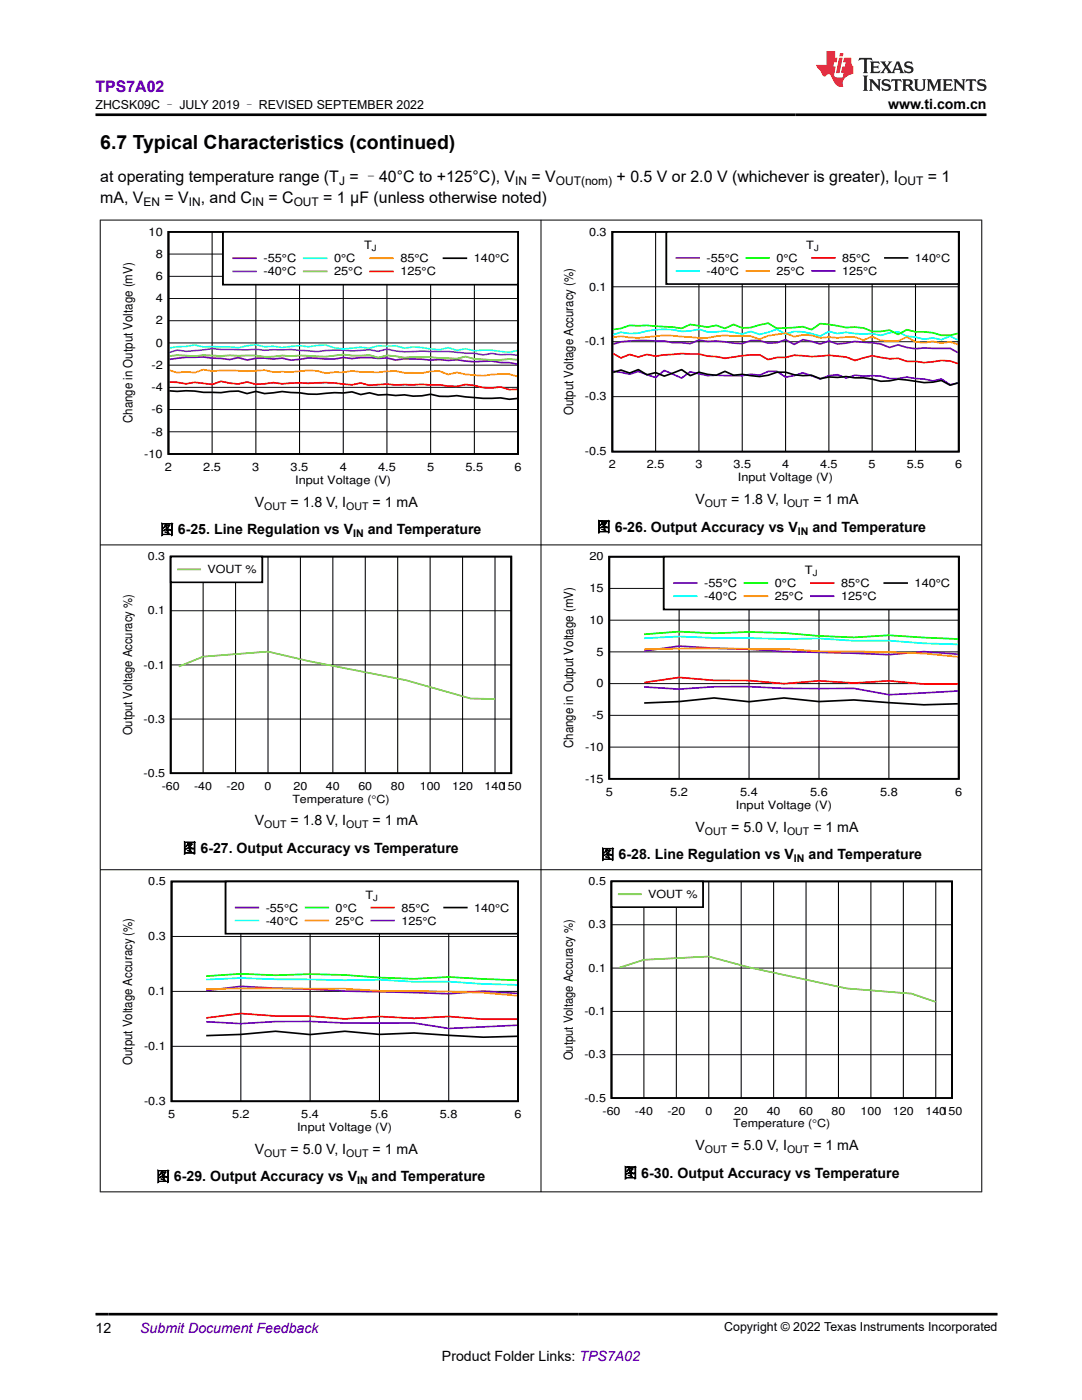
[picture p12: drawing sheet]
<svg xmlns="http://www.w3.org/2000/svg" width="216mm" height="279mm" viewBox="0 0 216 279" stroke-linecap="round" stroke-linejoin="round" font-family="sans-serif">
<defs><g id="words">
<text font-size="3.9" x="20" y="29.8">6.7 Typical Characteristics (continued)</text>
<text font-size="3.2" fill="#00f" x="19" y="18.3">TPS7A02</text>
<g font-size="3.2">
<text x="20" y="36.3">at operating temperature range (T = –40°C to +125°C), V</text>
<text x="20" y="40.5">mA, V</text>
<text x="32.8" y="40.5">= V</text>
<text x="40.1" y="40.5">, and C</text>
<text x="53.6" y="40.5">= C</text>
<text x="64.5" y="40.5">= 1 µF (unless otherwise noted)</text>
<text x="106.1" y="36.3">= V</text>
<text x="123" y="36.3">+ 0.5 V or 2.0 V (whichever is greater), I</text>
<text x="185.2" y="36.3">= 1</text>
</g>
<g font-size="2.8">
<text x="177.2" y="21.7">www.ti.com.cn</text>
<text x="50.8" y="101.2">V</text>
<text x="58" y="101.2">= 1.8 V, I</text>
<text x="74.3" y="101.2">= 1 mA</text>
<text x="138.8" y="100.6">V</text>
<text x="145.9" y="100.6">= 1.8 V, I</text>
<text x="162.3" y="100.6">= 1 mA</text>
<text x="31.9" y="106.7">图 6-25. Line Regulation vs V</text>
<text x="73.4" y="106.7">and Temperature</text>
<text x="119.1" y="106.1">图 6-26. Output Accuracy vs V</text>
<text x="162.1" y="106.1">and Temperature</text>
<text x="50.8" y="164.7">V</text>
<text x="58" y="164.7">= 1.8 V, I</text>
<text x="74.3" y="164.7">= 1 mA</text>
<text x="138.8" y="166">V</text>
<text x="145.9" y="166">= 5.0 V, I</text>
<text x="162.3" y="166">= 1 mA</text>
<text x="36.4" y="170.2">图 6-27. Output Accuracy vs Temperature</text>
<text x="119.8" y="171.5">图 6-28. Line Regulation vs V</text>
<text x="161.3" y="171.5">and Temperature</text>
<text x="50.8" y="230.3">V</text>
<text x="58" y="230.3">= 5.0 V, I</text>
<text x="74.3" y="230.3">= 1 mA</text>
<text x="138.8" y="229.6">V</text>
<text x="145.9" y="229.6">= 5.0 V, I</text>
<text x="162.3" y="229.6">= 1 mA</text>
<text x="31.1" y="235.8">图 6-29. Output Accuracy vs V</text>
<text x="74.2" y="235.8">and Temperature</text>
<text x="124.3" y="235.1">图 6-30. Output Accuracy vs Temperature</text>
<text x="19" y="266">12</text>
<text x="88.2" y="271.7">Product Folder Links: TPS7A02</text>
</g>
<text font-size="2.8" fill="#00f" x="28" y="266">Submit Document Feedback</text>
<g font-size="2.6">
<text x="26.4" y="84.5" transform="rotate(-90 26.4 84.5)">Change in Output Voltage (mV)</text>
<text x="114.4" y="149.3" transform="rotate(-90 114.4 149.3)">Change in Output Voltage (mV)</text>
</g>
<g font-size="2.5">
<text x="19" y="21.8">ZHCSK09C – JULY 2019 – REVISED SEPTEMBER 2022</text>
<text x="114.3" y="82.9" transform="rotate(-90 114.3 82.9)">Output Voltage Accuracy (%)</text>
<text x="26.4" y="146.8" transform="rotate(-90 26.4 146.8)">Output Voltage Accuracy %)</text>
<text x="26.4" y="212.5" transform="rotate(-90 26.4 212.5)">Output Voltage Accuracy (%)</text>
<text x="114.3" y="211.6" transform="rotate(-90 114.3 211.6)">Output Voltage Accuracy %)</text>
<text x="144.5" y="265.7">Copyright © 2022 Texas Instruments Incorporated</text>
</g>
<g font-size="2.4">
<text x="28.6" y="41.1">EN</text>
<text x="37.7" y="41.1">IN</text>
<text x="50.3" y="41.1">IN</text>
<text x="58.6" y="41.1">OUT</text>
<text x="67.7" y="36.9">J</text>
<text x="102.8" y="36.9">IN</text>
<text x="110.9" y="36.9">OUT(nom)</text>
<text x="179.2" y="36.9">OUT</text>
</g>
<g font-size="2.3">
<text x="29.6" y="47">10</text>
<text x="117.5" y="47">0.3</text>
<text x="31.1" y="51.5">8</text>
<text x="52.6" y="52.3">-55°C</text>
<text x="66.6" y="52.3">0°C</text>
<text x="72.7" y="49.7">T</text>
<text x="79.9" y="52.3">85°C</text>
<text x="94.5" y="52.3">140°C</text>
<text x="141" y="52.3">-55°C</text>
<text x="154.9" y="52.3">0°C</text>
<text x="160.9" y="49.7">T</text>
<text x="168" y="52.3">85°C</text>
<text x="182.6" y="52.3">140°C</text>
<text x="31.1" y="55.9">6</text>
<text x="52.6" y="55">-40°C</text>
<text x="66.6" y="55">25°C</text>
<text x="79.9" y="55">125°C</text>
<text x="117.5" y="58">0.1</text>
<text x="141" y="54.9">-40°C</text>
<text x="154.9" y="54.9">25°C</text>
<text x="168" y="54.9">125°C</text>
<text x="31.1" y="64.8">2</text>
<text x="31.1" y="60.3">4</text>
<text x="31.1" y="69.2">0</text>
<text x="116.7" y="68.9">-0.1</text>
<text x="30.2" y="73.6">-2</text>
<text x="30.2" y="82.5">-6</text>
<text x="30.2" y="78.1">-4</text>
<text x="116.7" y="79.9">-0.3</text>
<text x="30.2" y="86.9">-8</text>
<text x="28.8" y="91.4">-10</text>
<text x="32.9" y="94">2</text>
<text x="40.6" y="94">2.5</text>
<text x="50.3" y="94">3</text>
<text x="58" y="94">3.5</text>
<text x="67.8" y="94">4</text>
<text x="75.4" y="94">4.5</text>
<text x="85.2" y="94">5</text>
<text x="92.9" y="94">5.5</text>
<text x="102.7" y="94">6</text>
<text x="116.7" y="90.9">-0.5</text>
<text x="121.5" y="93.5">2</text>
<text x="129.1" y="93.5">2.5</text>
<text x="138.8" y="93.5">3</text>
<text x="146.4" y="93.5">3.5</text>
<text x="156.1" y="93.5">4</text>
<text x="163.6" y="93.5">4.5</text>
<text x="173.3" y="93.5">5</text>
<text x="180.9" y="93.5">5.5</text>
<text x="190.6" y="93.5">6</text>
<text x="58.9" y="96.6">Input Voltage (V)</text>
<text x="147.2" y="96.1">Input Voltage (V)</text>
<text x="117.6" y="111.9">20</text>
<text x="117.6" y="118.2">15</text>
<text x="140.5" y="117.2">-55°C</text>
<text x="140.5" y="119.8">-40°C</text>
<text x="154.6" y="117.2">0°C</text>
<text x="154.6" y="119.8">25°C</text>
<text x="160.6" y="114.6">T</text>
<text x="167.8" y="117.2">85°C</text>
<text x="167.8" y="119.8">125°C</text>
<text x="182.5" y="117.2">140°C</text>
<text x="117.6" y="124.5">10</text>
<text x="119" y="130.8">5</text>
<text x="119" y="137.2">0</text>
<text x="118.2" y="143.5">-5</text>
<text x="116.7" y="149.9">-10</text>
<text x="116.7" y="156.2">-15</text>
<text x="120.9" y="158.8">5</text>
<text x="133.7" y="158.8">5.2</text>
<text x="146.8" y="161.4">Input Voltage (V)</text>
<text x="147.7" y="158.8">5.4</text>
<text x="161.6" y="158.8">5.6</text>
<text x="175.6" y="158.8">5.8</text>
<text x="190.6" y="158.8">6</text>
<text x="29.6" y="176.7">0.5</text>
<text x="72.9" y="179.3">T</text>
<text x="53" y="181.9">-55°C</text>
<text x="53" y="184.5">-40°C</text>
<text x="67" y="181.9">0°C</text>
<text x="67" y="184.5">25°C</text>
<text x="80.1" y="181.9">85°C</text>
<text x="80.1" y="184.5">125°C</text>
<text x="94.6" y="181.9">140°C</text>
<text x="29.6" y="187.6">0.3</text>
<text x="29.6" y="198.6">0.1</text>
<text x="28.7" y="209.6">-0.1</text>
<text x="28.7" y="220.5">-0.3</text>
<text x="33.5" y="223.1">5</text>
<text x="46.3" y="223.1">5.2</text>
<text x="59.3" y="225.7">Input Voltage (V)</text>
<text x="60.1" y="223.1">5.4</text>
<text x="74" y="223.1">5.6</text>
<text x="87.8" y="223.1">5.8</text>
<text x="102.7" y="223.1">6</text>
</g>
<g font-size="2.2">
<text x="29.5" y="111.8">0.3</text>
<text x="41.4" y="114.4">VOUT %</text>
<text x="29.5" y="122.6">0.1</text>
<text x="28.7" y="133.4">-0.1</text>
<text x="28.7" y="144.2">-0.3</text>
<text x="28.7" y="155">-0.5</text>
<text x="32.3" y="157.6">-60</text>
<text x="38.7" y="157.6">-40</text>
<text x="45.2" y="157.6">-20</text>
<text x="52.8" y="157.6">0</text>
<text x="58.3" y="160.2">Temperature (qC)</text>
<text x="58.6" y="157.6">20</text>
<text x="65" y="157.6">40</text>
<text x="71.5" y="157.6">60</text>
<text x="78" y="157.6">80</text>
<text x="83.8" y="157.6">100</text>
<text x="90.2" y="157.6">120</text>
<text x="96.7" y="157.6">140150</text>
<text x="117.5" y="176.6">0.5</text>
<text x="129.3" y="179.3">VOUT %</text>
<text x="117.5" y="185.3">0.3</text>
<text x="117.5" y="193.9">0.1</text>
<text x="116.6" y="202.6">-0.1</text>
<text x="116.6" y="211.2">-0.3</text>
<text x="116.6" y="219.9">-0.5</text>
<text x="120.2" y="222.4">-60</text>
<text x="126.7" y="222.4">-40</text>
<text x="133.2" y="222.4">-20</text>
<text x="140.7" y="222.4">0</text>
<text x="146.3" y="225">Temperature (qC)</text>
<text x="146.5" y="222.4">20</text>
<text x="153" y="222.4">40</text>
<text x="159.5" y="222.4">60</text>
<text x="165.9" y="222.4">80</text>
<text x="171.7" y="222.4">100</text>
<text x="178.2" y="222.4">120</text>
<text x="184.7" y="222.4">140150</text>
</g>
<g font-size="2.1">
<text x="52.7" y="101.7">OUT</text>
<text x="69.1" y="101.7">OUT</text>
<text x="140.7" y="101.2">OUT</text>
<text x="157" y="101.2">OUT</text>
<text x="70.5" y="107.2">IN</text>
<text x="159.2" y="106.7">IN</text>
<text x="52.7" y="165.3">OUT</text>
<text x="69.1" y="165.3">OUT</text>
<text x="140.7" y="166.6">OUT</text>
<text x="157" y="166.6">OUT</text>
<text x="158.4" y="172.1">IN</text>
<text x="52.7" y="230.8">OUT</text>
<text x="69.1" y="230.8">OUT</text>
<text x="140.7" y="230.1">OUT</text>
<text x="157" y="230.1">OUT</text>
<text x="71.3" y="236.3">IN</text>
</g>
<g font-size="1.7">
<text x="74.2" y="50.1">J</text>
<text x="162.4" y="50.1">J</text>
<text x="162.2" y="114.9">J</text>
<text x="74.5" y="179.7">J</text>
</g>
</g></defs>
<path d="M33.6 46.3h69.8v44.3h-69.8zM33.8 78l1.6 .1 1.7-.1 3.5 .3 3.5 .1 3.5-.4 1.7 .5 1.8-.4 1.7 .4 3.5-.4 5.2 .6h1.8l3.4-.3h1.8l1.7-.2 1.8 .5 1.7-.3 1.8 .4 1.7-.1 1.8 .2 1.7-.1 1.7 .3 1.8-.1 1.7-.3 1.8 .4 3.5-.1 1.7 .2a32.2 32.2 0 0 0 7 .2l1.7 .3 1.6-.2" fill="none" stroke="#000" stroke-width=".35"/>
<g fill="none" stroke="#000" stroke-width=".2">
<path d="M33.6 59.6h69.8M33.6 55.1h69.8M33.6 50.7h69.8M42.3 46.3v44.3M51.1 46.3v44.3M59.8 46.3v44.3M68.5 46.3v44.3M77.2 46.3v44.3M85.9 46.3v44.3M94.7 46.3v44.3M33.6 77.3h69.8M33.6 72.9h69.8"/>
<path d="M33.6 68.4h69.8M33.6 64h69.8M33.6 86.2h69.8M33.6 81.7h69.8"/>
</g>
<path d="M33.8 71.7a41.2 41.2 0 0 1 12 .1l1.8-.4 1.7 .4 1.8-.3h1.7l1.7 .2 1.8-.2 1.7 .4 3.5-.5 5.2 .3 1.8-.4 1.7 .3 3.5-.3 1.8 .2 1.7-.1 1.8 .4 1.7-.2 5.2 .3 1.8-.1 1.7 .1 1.8-.1a22.7 22.7 0 0 0 6.9 .3l5.1 .6" fill="none" stroke="#7f007f" stroke-width=".35"/>
<path d="M33.8 70.3l1.6-.4 1.7 .2 5.2-.5 7 .2 1.8-.1 1.7 .2 5.2-.1 5.3 .4a24.9 24.9 0 0 1 6.9-.1l3.5-.3 1.8 .3 1.7-.4a17.6 17.6 0 0 0 7 .4h1.7a35.3 35.3 0 0 1 7 .4h1.8l1.7 .3 1.7-.3 1.8 .3 1.7-.1 1.6 .2" fill="none" stroke="#3265ff" stroke-width=".35"/>
<path d="M33.8 69.4l5-.5 1.8 .3h5.2l1.8 .2 3.5-.6 1.7 .4 1.7-.1 1.8 .3 3.5-.4 1.7 .2 3.5-.3 1.7 .5 1.8 .2 3.5-.3 1.7 .2 1.8-.5h3.5l1.7 .5 1.7-.3 5.3 .6 1.7-.4 1.8 .5 1.7-.3 1.8 .4 3.4-.1 3.5 .4 1.6-.3" fill="none" stroke="#32cccc" stroke-width=".35"/>
<path d="M33.8 71.1l1.6-.2 3.4 .2 1.8-.2 3.5 .1 7-.1 1.7 .3 3.5-.3 1.7 .2 1.8-.2a36 36 0 0 0 8.7-.2l1.7 .3 3.5-.1 1.8 .5 1.7-.5 3.5 .5 3.5-.1 7 .3 1.7-.4 1.8 .4a33.9 33.9 0 0 0 6.9 .1l1.6 .1" fill="none" stroke="#98cc00" stroke-width=".35"/>
<path d="M33.8 73.9l1.6 .5 1.7-.2 1.7 .2 1.8-.6 1.7 .3 3.5-.2a31.7 31.7 0 0 0 7 0l1.7 .4h3.5l3.5-.4 1.8 .1 1.7 .5 1.7-.2h1.8l1.7-.3a38.5 38.5 0 0 0 8.8 .1l1.7 .3 3.5 .1 1.7-.4h1.8l1.7 .6 1.8-.4 1.7 .4 3.5 .3 1.7-.3h3.5l1.6 .4" fill="none" stroke="#ff9800" stroke-width=".35"/>
<path d="M33.8 76.2l1.6 .1 1.7 .3 1.7-.3 3.5 .4 1.8-.6 3.5 .5 1.7-.4 1.8 .5 3.4-.3 1.8 .2 3.5-.2 1.7 .1a35.3 35.3 0 0 1 8.7 .3l1.8-.4 1.7 .5 3.5-.2 1.8 .1 5.2-.1 3.5 .1 3.5 .3 1.7-.4 1.8 .2 1.7 .5h1.7l1.8-.2 1.7 .6 1.6-.1" fill="none" stroke="#f00" stroke-width=".35"/>
<path d="M44.5 46.3h58.9v10.5h-58.9z" fill-rule="evenodd" fill="#fff"/>
<path d="M44.5 46.3h58.9v10.5h-58.9zM88.5 51.5h4.5M122.2 46.3h69.1v43.8h-69.1zM122.4 74.3l1.5-.5 1.7 .7 1.8-.7 1.7 1 1.7-.4 1.8 .7 3.4-1.3 1.7 1.2 1.8-.7 1.7 .4 1.7 .2 1.8-.8 1.7 .8 1.7-.2 3.5 .4 1.7-.2 1.7-.6h1.8l1.7 .5 1.7 .2 1.7-.1 1.8 .7 1.7-.4 1.7 .1 1.7-.2 1.8 .3h1.7l3.5 .7 1.7-.1 1.7-.3 5.2 .7 1.7-.1 1.8-.4 1.7 1 1.5-.5" fill="none" stroke="#000" stroke-width=".35"/>
<path d="M46.5 51.5h4.6M122.4 68.7a22.4 22.4 0 0 1 8.4-.7h1.8l1.7 .4 3.4 .2 1.8-.7 1.7 .2 1.7-.1 5.2 .6 1.7-.6h1.8l1.7 .5 1.7-.1 1.8-.6 1.7 .9 1.7-.9 3.5 .9 1.7-.7 1.7 .7 3.5-.6 5.2 .6 1.7 .6 1.7-.5 1.7 .5 1.8 .3 1.7-.2 5.2 .1 1.5 .9" fill="none" stroke="#7f007f" stroke-width=".35"/>
<path d="M46.5 54.2h4.6" fill="none" stroke="#3265ff" stroke-width=".35"/>
<path d="M60.6 51.5h4.6" fill="none" stroke="#32cccc" stroke-width=".35"/>
<path d="M60.6 54.2h4.6" fill="none" stroke="#98cc00" stroke-width=".35"/>
<path d="M73.9 51.5h4.5M122.4 67.3l1.5-.2a17.6 17.6 0 0 0 6.9 0 33.6 33.6 0 0 1 6.9 .2l3.5 .1 3.5-.5 1.7 .2 1.7-.1 1.7 .1 1.8 .6 1.7-.7 3.5-.5 1.7 .7 1.7-.4 1.7 .1 1.8 .5 1.7-.1 1.7 .1 3.5-.1 1.7 .6 1.7-.7 1.8 .8h1.7h1.7l1.7-.7 1.8 .9 1.7 .2 1.7-.3 1.8 .4 1.7-.3 1.5 .6" fill="none" stroke="#ff9800" stroke-width=".35"/>
<path d="M73.9 54.2h4.5M122.4 70.6l1.5 .8 1.7-.7 1.8 .6 1.7-.6 1.7 .4 1.8-.3a35.5 35.5 0 0 1 6.9-.2l1.7 .5 1.7 .1 1.8 .3a35.8 35.8 0 0 1 6.9-.7l1.7 1 1.7-.5h1.8l1.7-.4 3.4 .3 3.5-.3 3.4 .4 1.8 .6 3.4-.9 3.5 .6 1.7-.1 1.7 .6h1.8l1.7 .3 3.5-.5 1.7 .1 1.5 .6" fill="none" stroke="#f00" stroke-width=".35"/>
<path d="M122.2 57.2h69.1M130.8 46.3v43.8M139.5 46.3v43.8M148.1 46.3v43.8M156.8 46.3v43.8M165.4 46.3v43.8M174 46.3v43.8M182.7 46.3v43.8M122.2 79.2h69.1M122.2 68.2h69.1" fill="none" stroke="#000" stroke-width=".2"/>
<path d="M122.4 66.8l1.5-.5 1.7 .3 1.8-.1a16.6 16.6 0 0 1 8.6-.4h1.7l1.8-.4 1.7 .5 3.5-.1 3.4 .6 1.7-.6 1.8 .6 3.4-1 1.8 1 1.7-.6 1.7 .1 3.5 .9 1.7-1 1.7 .5 1.7-.3 3.5 .4 1.7-.1 1.8 .3 1.7-.5 1.7-.2 1.7 .9 1.8 .2 1.7 .4 1.7-.3 1.8 .4 1.7-.7 1.5 .8" fill="none" stroke="#01ffff" stroke-width=".35"/>
<path d="M122.4 65.8l1.5-.3 1.7-.6h3.5l5.2 .4 1.7 .2 1.7-.7 3.5 .5 1.7-.4 1.8 .6 1.7-.7 1.7 .7 1.7-.1 3.5-.9 1.7 1 5.2-.3 1.7 .6 1.8-1.2 5.1 .8 1.8-.1 1.7 .2 1.7 .6h1.8l1.7-.2 1.7 .8 1.7-.9 1.8 .4 3.4 .2 1.8 .5h1.7l1.5-.4" fill="none" stroke="#01ff00" stroke-width=".35"/>
<path d="M122.4 74.1l3.2 .6 1.8-.6 3.4 1.3 1.8-1.5 3.4 1.6 1.7-1.3 3.5 .8 1.7-.1a31.9 31.9 0 0 0 6.9-.2l1.8 .2 1.7-.8h1.7l1.8 1.2 1.7-.3 1.7-.6 3.5 1.2 1.7-.6 1.7-.2 1.7 .7 1.8-.6 1.7 .2 1.7-.1 1.8 .1 1.7 .4h1.7l1.7-.2 3.5 .3 1.7 .4 1.8-.4 1.7 1.2 1.5-.4" fill="none" stroke="#5400ff" stroke-width=".35"/>
<path d="M133 46.3h58.3v10.4h-58.3z" fill-rule="evenodd" fill="#fff"/>
<path d="M133 46.3h58.3v10.4h-58.3zM176.6 51.5h4.5M34.1 111.1h67.9v43.2h-67.9z" fill="none" stroke="#000" stroke-width=".35"/>
<path d="M135 51.5h4.5" fill="none" stroke="#7f007f" stroke-width=".35"/>
<path d="M135 54.1h4.5" fill="none" stroke="#01ffff" stroke-width=".35"/>
<path d="M149 51.5h4.4" fill="none" stroke="#01ff00" stroke-width=".35"/>
<path d="M149 54.1h4.4" fill="none" stroke="#ff9800" stroke-width=".35"/>
<path d="M162.1 51.5h4.4" fill="none" stroke="#f00" stroke-width=".35"/>
<path d="M162.1 54.1h4.4" fill="none" stroke="#5400ff" stroke-width=".35"/>
<g fill="none" stroke="#000" stroke-width=".2">
<path d="M40.5 111.1v43.2M47 111.1v43.2M53.5 111.1v43.2M59.9 111.1v43.2M66.4 111.1v43.2M72.9 111.1v43.2M79.4 111.1v43.2M85.8 111.1v43.2M92.3 111.1v43.2M98.8 111.1v43.2M34.1 132.7h67.9M34.1 121.9h67.9"/>
<path d="M34.1 143.5h67.9"/>
</g>
<path d="M35.7 133l4.8-2 13-1 8.1 1.9 19.4 3.8 12.9 3.7 4.9 .1" fill="none" stroke="#98cc00" stroke-width=".35"/>
<path d="M34.1 111.1h18.2v5.1h-18.2z" fill-rule="evenodd" fill="#fff"/>
<path d="M34.1 111.1h18.2v5.1h-18.2zM121.6 111.1h69.7v44.3h-69.7zM128.5 140.3l7-.3 7-.7 7 .7 6.9-.7 7 .7 7-.3 13.9 1 6.8-.2" fill="none" stroke="#000" stroke-width=".35"/>
<path d="M35.5 113.6h4.4" fill="none" stroke="#98cc00" stroke-width=".35"/>
<path d="M121.6 117.4h69.7M135.5 111.1v44.3M149.5 111.1v44.3M163.4 111.1v44.3M177.4 111.1v44.3M121.6 136.4h69.7M121.6 130.1h69.7M121.6 123.8h69.7M121.6 149.1h69.7M121.6 142.8h69.7" fill="none" stroke="#000" stroke-width=".2"/>
<path d="M128.5 129.9l7-1 20.9 1.1 21 .7 6.9-.7 6.8 .6" fill="none" stroke="#7f007f" stroke-width=".35"/>
<path d="M128.5 127.4l7-.4 7 .3 13.9 .2 7-.1 7 .5h7l6.9 .5 6.8 .2" fill="none" stroke="#01ffff" stroke-width=".35"/>
<path d="M128.5 126.6l7-.5 7 .3 7-.3 6.9 .2 7 .6 7 .3 7-.4 13.7 .7" fill="none" stroke="#01ff00" stroke-width=".35"/>
<path d="M128.5 129.6l14-.2 13.9 .1 7 .5 14 .1 6.9 .3 6.8 .7" fill="none" stroke="#ff9800" stroke-width=".35"/>
<path d="M128.5 136.2l7-1 7 .6h7l6.9 .6 7-.5 7 .4 7-.4 6.9 .6h6.8" fill="none" stroke="#f00" stroke-width=".35"/>
<path d="M128.5 137.1l7 .4 7-.4 7-.1 6.9 .4h14l7 1.2 13.7-.7" fill="none" stroke="#5400ff" stroke-width=".35"/>
<path d="M132.4 111.1h58.9v10.5h-58.9z" fill-rule="evenodd" fill="#fff"/>
<path d="M132.4 111.1h58.9v10.5h-58.9zM176.5 116.4h4.5M34.2 175.9h69.2v43.9h-69.2zM41.1 206.7l7-.3 6.9-.6 6.9 .7 6.9-.7 6.9 .6 6.9-.2 13.9 .8 6.7-.2" fill="none" stroke="#000" stroke-width=".35"/>
<path d="M134.5 116.4h4.5M41.1 197.7l7-.9 20.7 1 20.7 .5 7-.5 6.7 .5" fill="none" stroke="#7f007f" stroke-width=".35"/>
<path d="M134.5 119h4.5M41.1 195.5l7-.3 6.9 .2 13.8 .2 6.9-.1 6.9 .4h6.9l7 .5 6.7 .1" fill="none" stroke="#01ffff" stroke-width=".35"/>
<path d="M148.6 116.4h4.5M41.1 194.8l7-.5 6.9 .3 6.9-.2 6.9 .2 6.9 .5 6.9 .2 6.9-.3 13.7 .6" fill="none" stroke="#01ff00" stroke-width=".35"/>
<path d="M148.6 119h4.5M41.1 197.4l27.7-.1 6.9 .4a283.7 283.7 0 0 1 27.5 1" fill="none" stroke="#ff9800" stroke-width=".35"/>
<path d="M161.8 116.4h4.5M41.1 203.1l7-.8 6.9 .5h6.9l6.9 .5 6.9-.4 6.9 .3 6.9-.3 7 .5h6.7" fill="none" stroke="#f00" stroke-width=".35"/>
<path d="M161.8 119h4.5M41.1 203.9l7 .4 6.9-.4h6.9l6.9 .3h13.8l6.9 1 13.7-.6" fill="none" stroke="#5400ff" stroke-width=".35"/>
<path d="M48.1 175.9v43.9M61.9 175.9v43.9M75.7 175.9v43.9M89.5 175.9v43.9M34.2 197.9h69.2M34.2 186.9h69.2M34.2 208.8h69.2" fill="none" stroke="#000" stroke-width=".2"/>
<path d="M45 175.9h58.4v10.4h-58.4z" fill-rule="evenodd" fill="#fff"/>
<path d="M45 175.9h58.4v10.4h-58.4zM122 175.9h68v43.2h-68zM88.6 181.1h4.5" fill="none" stroke="#000" stroke-width=".35"/>
<path d="M47 181.1h4.5" fill="none" stroke="#7f007f" stroke-width=".35"/>
<path d="M47 183.7h4.5" fill="none" stroke="#01ffff" stroke-width=".35"/>
<path d="M61 181.1h4.5" fill="none" stroke="#01ff00" stroke-width=".35"/>
<path d="M61 183.7h4.5" fill="none" stroke="#ff9800" stroke-width=".35"/>
<path d="M74.1 181.1h4.5" fill="none" stroke="#f00" stroke-width=".35"/>
<path d="M74.1 183.7h4.5" fill="none" stroke="#5400ff" stroke-width=".35"/>
<g fill="none" stroke="#000" stroke-width=".2">
<path d="M128.5 175.9v43.2M135 175.9v43.2M141.4 175.9v43.2M147.9 175.9v43.2M154.4 175.9v43.2M160.8 175.9v43.2M167.3 175.9v43.2M173.8 175.9v43.2M180.3 175.9v43.2M186.7 175.9v43.2M122 193.2h68M122 184.6h68"/>
<path d="M122 210.5h68M122 201.8h68"/>
</g>
<path d="M123.6 193.1l4.9-1.6 12.9-.6 8.1 2.2 19.4 4.2 13 1 4.8 1.7" fill="none" stroke="#98cc00" stroke-width=".35"/>
<path d="M122 175.9h18.3v5.1h-18.3z" fill-rule="evenodd" fill="#fff"/>
<path d="M122 175.9h18.3v5.1h-18.3z" fill="none" stroke="#000" stroke-width=".35"/>
<path d="M123.5 178.5h4.4" fill="none" stroke="#98cc00" stroke-width=".35"/>
<path d="M19.9 43.9h176.1M20 43.9v194M107.9 43.9v194M195.9 43.9v194M19.9 108.7h176.1M19.9 173.6h176.1M19.9 237.9h176.1" fill="none" stroke="#000" stroke-width=".2"/>
<path d="M171.5 11.6l-.2 .5 .5-.2h.6v.1v2.2l-.2 .4h1l-.2-.4v-2.2v-.1h.5l.5 .2-.1-.5zM173.6 12.3l.2 .4v1.5l-.2 .4h1.9l.1-.6a1.08 1.08 0 0 1-1.3 .2v-.7h.6l.4 .2v-.7l-.4 .2h-.6v-.5l.2-.2a1 1 0 0 1 1 .3l-.1-.5zM175.7 12.3l.9 1.1-1 1.2h.9l-.2-.2 .5-.8 .4 .8-.2 .2h1.6l-.2-.2 .2-.5h.9l.1 .5-.1 .2h.9l-.2-.3-.8-2h-.5l-.9 2.2-.9-1.1 .9-1.1h-.8l.2 .2-.4 .6-.4-.6 .2-.2zM179 12.7l.4 1h-.7zM180.7 12.4a.65 .65 0 0 0-.2 .7 .65 .65 0 0 0 .6 .5l.6 .1 .1 .3a.79 .79 0 0 1-.7 .4 .79 .79 0 0 1-.7-.5l.1 .7 .2-.1a.93 .93 0 0 0 1.1 .1 .93 .93 0 0 0 .4-1 1.46 1.46 0 0 0-1.2-.6l-.1-.3a1.09 1.09 0 0 1 1.2 .2l-.2-.6-.1 .1-.5-.2zM172.2 15.1l.2 .4v2.2l-.2 .4h1l-.2-.4v-2.2l.2-.4zM173.4 15.8l.2 .4v1.5l-.2 .4h.8l-.3-.4 .1-1.3 1.6 1.8v-2l.2-.4h-.7l.1 .2 .1 1.1-1.2-1.3zM176.2 15.9a.65 .65 0 0 0-.2 .8 .65 .65 0 0 0 .6 .4l.6 .2 .1 .2a.79 .79 0 0 1-.7 .4 .79 .79 0 0 1-.7-.5l.1 .7 .2-.1a.93 .93 0 0 0 1.1 .1 .93 .93 0 0 0 .4-.9 1.46 1.46 0 0 0-1.2-.6l-.1-.4a1.09 1.09 0 0 1 1.2 .2l-.1-.6-.2 .1-.5-.1zM177.9 15.8l-.1 .6a.63 .63 0 0 1 .8-.3v1.6l-.3 .4h1l-.2-.4v-1.6a.66 .66 0 0 1 .8 .3l-.1-.6zM180 15.8l.2 .4v1.5l-.2 .4h1l-.2-.2-.1-.7h.5l.1 .2a.79 .79 0 0 0 1.2 .6l-1-.9a.61 .61 0 0 0 .6-.6 .61 .61 0 0 0-.5-.7zM180.8 16.1h.1a.47 .47 0 0 1 .5 .1 .47 .47 0 0 1 .1 .5l-.1 .1-.7 .1zM182.3 15.8l.2 .2a2.27 2.27 0 0 0 .4 2 1.04 1.04 0 0 0 1.7-.7v-1.3l.2-.2h-.8l.2 .4v1.1a.6 .6 0 0 1-.6 .6 .6 .6 0 0 1-.6-.6v-1.1l.3-.4zM184.9 15.8l.2 .4v1.5l-.2 .4h.8l-.3-.4v-1.4l.9 1.9 .9-1.9v1.4l-.3 .4h1l-.2-.4v-1.5l.2-.4h-.8l-.7 1.5-.6-1.5zM188.1 15.8l.2 .4v1.5l-.2 .4h1.9l.1-.6a1.09 1.09 0 0 1-1.3 .2v-.7h.6l.4 .2v-.6l-.4 .2h-.6v-.6l.2-.1a1.01 1.01 0 0 1 1 .3l-.1-.6zM190.2 15.8l.3 .4v1.5l-.3 .4h.8l-.2-.4v-1.3l1.6 1.8v-2l.2-.4h-.7l.2 .2v1.1l-1.2-1.3zM192.8 15.8l-.1 .6a.63 .63 0 0 1 .8-.3v1.6l-.3 .4h1l-.2-.4v-1.6a.66 .66 0 0 1 .8 .3l-.1-.6zM195.2 15.9a.65 .65 0 0 0-.2 .8 .65 .65 0 0 0 .6 .4l.6 .2 .2 .2a.79 .79 0 0 1-.7 .4 .79 .79 0 0 1-.7-.5l.1 .7 .2-.1a.93 .93 0 0 0 1 .1 .93 .93 0 0 0 .5-.9 1.46 1.46 0 0 0-1.3-.6v-.4a1.09 1.09 0 0 1 1.2 .2l-.2-.6-.2 .1-.5-.1z" fill="#231f20"/>
<path d="M164.9 10.2v2.8h-2l.1 .3 .8 1a.95 .95 0 0 0 1 .9 .59 .59 0 0 1 .5-.4 .59 .59 0 0 1 .5 .4l.4 .7a1.59 1.59 0 0 0 2.1 1.4 1.61 1.61 0 0 1 1-2.3l1-.3-.1-1.5a1.59 1.59 0 0 1-.3-1.7h-1.5l-.2 .9h.6l-.2 .9h-.5l-.2 1v.2l.4 .1-.1 .9h-.7a.73 .73 0 0 1-1-.7l.3-1.5h-.5l.1-.9h.5l.2-.9h-.5v-1.3zM167.4 11.5l-.6 3.1h.7l.6-3.1zM167.6 10.6l-.1 .6h.7l.1-.6z" fill="#ed1c24"/>
<path d="M19 22.9h177.8M19 262.3h180" fill="none" stroke="#000" stroke-width=".53"/>
<use href="#words"/>
</svg>
